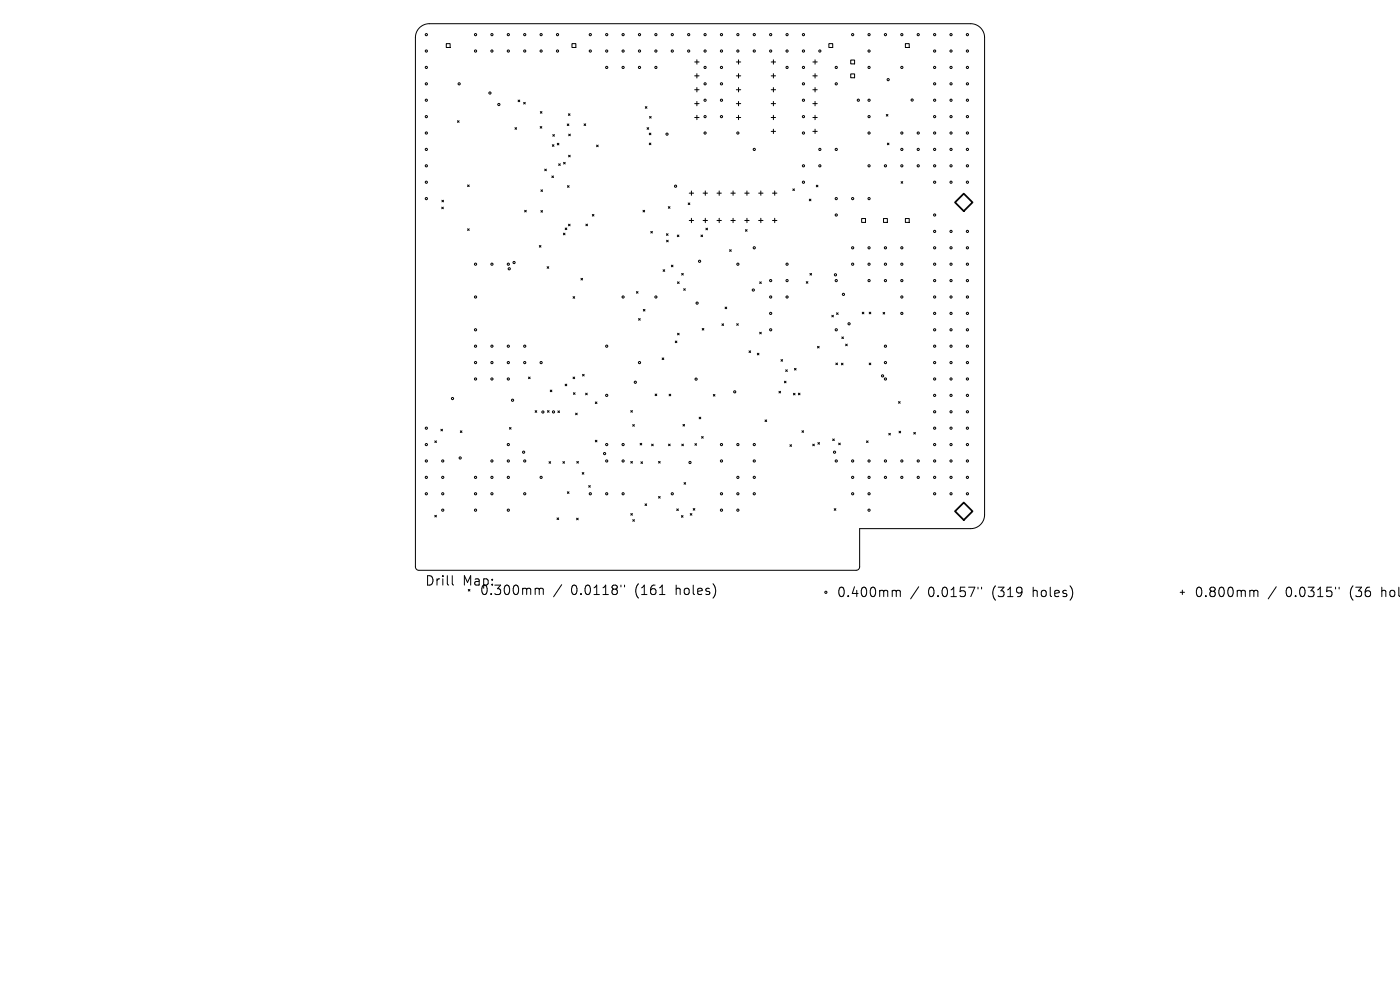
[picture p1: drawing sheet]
<svg xmlns="http://www.w3.org/2000/svg" width="297mm" height="210mm" viewBox="0 0 297 210" stroke-linecap="round" stroke-linejoin="round" font-family="sans-serif">
<defs><g id="words">
<g font-size="2.8">
<text x="90.1" y="124.5">Drill</text>
<text x="98.1" y="124.5">Map:</text>
<text x="101.7" y="126.5">0.300mm</text>
<text x="121.1" y="126.5">0.0118&quot;</text>
<text x="134.9" y="126.5">(161</text>
<text x="143.6" y="126.5">holes)</text>
<text x="177.4" y="126.9">0.400mm</text>
<text x="196.9" y="126.9">0.0157&quot;</text>
<text x="210.6" y="126.9">(319</text>
<text x="219.4" y="126.9">holes)</text>
<text x="253.3" y="126.9">0.800mm</text>
<text x="272.7" y="126.9">0.0315&quot;</text>
<text x="286.5" y="126.9">(36</text>
<text x="293.3" y="126.9">hole</text>
</g>
</g></defs>
<g fill="none" stroke="#000" stroke-width=".21">
<path d="M89 5.9a2.94 2.94 0 0 1 2.1-.9h114.8a2.95 2.95 0 0 1 3 3v101.2a2.95 2.95 0 0 1-3 2.9h-23.5v8.1a.74 .74 0 0 1-.8 .8h-92.7a.74 .74 0 0 1-.8-.8v-112.2a2.94 2.94 0 0 1 .9-2.1zM94.7 9.3h.8v.8h-.8zM121.3 9.3h.9v.8h-.9zM147.4 13.1h.9M147.4 16.1h.9M147.4 19h.9M147.8 12.7v.9M147.8 15.6v1M147.8 18.6v.9M156.2 13.1h.9M156.2 16.1h.9M156.2 19h.9"/>
<path d="M156.7 12.7v.9M156.7 15.6v1M156.7 18.6v.9M163.6 13.1h.9M163.6 16.1h.9M163.6 19h.9M164.1 12.7v.9M164.1 15.6v1M164.1 18.6v.9M172.4 13.1h1M172.4 16.1h1M172.4 19h1"/>
<path d="M172.9 12.7v.9M172.9 15.6v1M172.9 18.6v.9M175.8 9.3h.9v.8h-.9zM180.5 12.7h.8v.9h-.8zM180.5 15.7h.8v.8h-.8zM192.1 9.3h.8v.8h-.8zM97 25.6l.4 .4M97.4 25.6l-.4 .4M99.2 39.2l.3 .4M99.5 39.2l-.3 .4M109.3 27.1l.3 .3"/>
<path d="M109.6 27.1l-.3 .3M109.9 21.2l.4 .4M110.3 21.2l-.4 .4M111.1 21.7l.3 .4M111.4 21.7l-.3 .4M114.6 26.8l.3 .4M114.6 23.7l.4 .3M114.9 26.8l-.3 .4M115 23.7l-.4 .3M115.6 35.9l.3 .3M115.9 35.9l-.3 .3M117.1 37.3l.3 .4"/>
<path d="M117.2 30.7l.3 .3M117.3 28.5l.3 .4M117.4 37.3l-.3 .4M117.5 30.7l-.3 .3M117.6 28.5l-.3 .4M118.2 30.4l.4 .3M118.5 34.7l.4 .4M118.6 30.4l-.4 .3M118.9 34.7l-.4 .4M119.6 34.4l.3 .4M119.9 34.4l-.3 .4M120.3 26.3l.4 .3"/>
<path d="M120.4 39.4l.3 .3M120.6 24.1l.3 .4M120.6 32.9l.4 .4M120.6 28.5l.4 .3M120.7 26.3l-.4 .3M120.7 39.4l-.3 .3M120.9 24.1l-.3 .4M121 32.9l-.4 .4M121 28.5l-.4 .3M123.9 26.3l.4 .3M124.3 26.3l-.4 .3M126.6 30.8l.3 .3"/>
<path d="M126.9 30.8l-.3 .3M136.9 22.6l.3 .4M137.2 22.6l-.3 .4M137.3 27.1l.3 .3M137.6 27.1l-.3 .3M137.7 28.2l.4 .4M137.7 30.3l.4 .4M137.8 24.7l.3 .4M138.1 28.2l-.4 .4M138.1 30.3l-.4 .4M138.1 24.7l-.3 .4M147.4 22h.9"/>
<path d="M147.4 24.9h.9M147.8 21.5v.9M147.8 24.5v.9M156.2 22h.9M156.2 24.9h.9M156.7 21.5v.9M156.7 24.5v.9M163.6 22h.9M163.6 24.9h.9M163.6 27.9h.9M164.1 21.5v.9M164.1 24.5v.9"/>
<path d="M164.1 27.4v.9M172.4 22h1M172.4 24.9h1M172.4 27.9h1M172.9 21.5v.9M172.9 24.5v.9M172.9 27.4v.9M173.2 39.3l.3 .3M173.5 39.3l-.3 .3M188 24.3l.4 .3M188.2 30.4l.4 .3M188.4 24.3l-.4 .3"/>
<path d="M188.6 30.4l-.4 .3M191.2 38.5l.3 .4M191.5 38.5l-.3 .4M93.7 43.9l.4 .4M93.7 42.5l.4 .3M94.1 43.9l-.4 .4M94.1 42.5l-.4 .3M99.2 48.5l.3 .4M99.5 48.5l-.3 .4M111.3 44.6l.3 .4M111.6 44.6l-.3 .4M114.4 52.1l.4 .3"/>
<path d="M114.8 40.3l.3 .3M114.8 44.7l.3 .3M114.8 52.1l-.4 .3M115.1 40.3l-.3 .3M115.1 44.7l-.3 .3M116.1 56.6l.3 .3M116.4 56.6l-.3 .3M119.5 49.5l.4 .3M119.9 49.5l-.4 .3M119.9 48.4l.3 .3M120.2 48.4l-.3 .3M120.6 47.6l.3 .3"/>
<path d="M120.9 47.6l-.3 .3M123.2 59l.4 .4M123.6 59l-.4 .4M124.3 47.5l.3 .4M124.6 47.5l-.3 .4M125.7 45.5l.3 .3M126 45.5l-.3 .3M136.4 44.6l.4 .4M136.8 44.6l-.4 .4M138.1 49.1l.3 .3M138.4 49.1l-.3 .3M140.7 57.2l.3 .4"/>
<path d="M141 57.2l-.3 .4M141.4 49.6l.3 .3M141.4 51l.4 .3M141.7 49.6l-.3 .3M141.8 51l-.4 .3M141.8 43.8l.3 .4M142.1 43.8l-.3 .4M142.4 56.2l.4 .4M142.8 56.2l-.4 .4M143.7 49.9l.3 .3M143.7 59.8l.4 .3M144 49.9l-.3 .3"/>
<path d="M144.1 59.8l-.4 .3M144.6 58l.4 .3M145 58l-.4 .3M146 43.1l.3 .3M146.2 41h.9M146.2 46.8h.9M146.3 43.1l-.3 .3M146.7 40.5v.9M146.7 46.3v.9M148.7 49.9l.4 .3M149.1 49.9l-.4 .3M149.2 41h.9"/>
<path d="M149.2 46.8h.9M149.6 40.5v.9M149.6 46.3v.9M149.8 48.4l.3 .4M150.1 48.4l-.3 .4M152.1 41h.9M152.1 46.8h.9M152.6 40.5v.9M152.6 46.3v.9M154.8 53l.3 .3M155.1 41h.9M155.1 46.8h.9"/>
<path d="M155.1 53l-.3 .3M155.5 40.5v.9M155.5 46.3v.9M158 41h.9M158 46.8h.9M158.1 48.7l.4 .4M158.5 40.5v.9M158.5 46.3v.9M158.5 48.7l-.4 .4M160.9 41h1M160.9 46.8h1M161.2 59.8l.3 .3"/>
<path d="M161.4 40.5v.9M161.4 46.3v.9M161.5 59.8l-.3 .3M163.9 41h.9M163.9 46.8h.9M164.4 40.5v.9M164.4 46.3v.9M168.2 40.1l.3 .3M168.5 40.1l-.3 .3M171 59.7l.4 .4M171.4 59.7l-.4 .4M171.7 42.2l.3 .4"/>
<path d="M171.8 58l.4 .4M172 42.2l-.3 .4M172.2 58l-.4 .4M182.8 46.4h.8v.8h-.8zM187.4 46.4h.9v.8h-.9zM192.1 46.4h.8v.8h-.8zM112.1 80l.4 .3M112.5 80l-.4 .3M121.6 62.9l.3 .4M121.6 80l.3 .3M121.9 62.9l-.3 .4M121.9 80l-.3 .3"/>
<path d="M123.6 79.4l.3 .4M123.9 79.4l-.3 .4M135 61.9l.4 .3M135.4 61.9l-.4 .3M135.5 67.6l.3 .3M135.8 67.6l-.3 .3M136.5 65.6l.3 .4M136.8 65.6l-.3 .4M140.5 75.9l.3 .4M140.8 75.9l-.3 .4M143.3 72.3l.3 .4M143.6 72.3l-.3 .4"/>
<path d="M143.7 70.7l.4 .3M144.1 70.7l-.4 .3M145 61.2l.4 .4M145.4 61.2l-.4 .4M149 69.7l.3 .3M149.3 69.7l-.3 .3M153.2 68.7l.3 .3M153.5 68.7l-.3 .3M153.8 65.1l.4 .4M154.2 65.1l-.4 .4M156.3 68.7l.3 .3M156.6 68.7l-.3 .3"/>
<path d="M158.9 74.4l.3 .4M159.2 74.4l-.3 .4M160.7 74.9l.3 .4M161 74.9l-.3 .4M161.2 70.5l.3 .3M161.5 70.5l-.3 .3M165.7 76.3l.3 .3M166 76.3l-.3 .3M166.7 78.4l.3 .4M167 78.4l-.3 .4M168.5 78.1l.4 .4M168.9 78.1l-.4 .4"/>
<path d="M173.4 73.5l.4 .3M173.8 73.5l-.4 .3M176.5 66.9l.3 .3M176.8 66.9l-.3 .3M177.3 77l.4 .4M177.5 66.4l.3 .3M177.7 77l-.4 .4M177.8 66.4l-.3 .3M178.5 77l.4 .4M178.6 71.5l.3 .3M178.9 77l-.4 .4M178.9 71.5l-.3 .3"/>
<path d="M179.4 73l.3 .3M179.7 73l-.3 .3M182.9 66.2l.4 .4M183.3 66.2l-.4 .4M184.4 66.2l.3 .4M184.4 77l.3 .4M184.7 66.2l-.3 .4M184.7 77l-.3 .4M187.3 66.3l.4 .3M187.7 66.3l-.4 .3M92.2 93.5l.4 .4M92.6 93.5l-.4 .4"/>
<path d="M93.5 91.1l.4 .3M93.9 91.1l-.4 .3M97.7 91.4l.3 .3M98 91.4l-.3 .3M108.1 90.7l.3 .3M108.4 90.7l-.3 .3M113.5 87.1l.4 .4M113.9 87.1l-.4 .4M116.1 87.1l.4 .4M116.5 97.9l.3 .4M116.5 87.1l-.4 .4M116.7 82.7l.4 .4"/>
<path d="M116.8 97.9l-.3 .4M117.1 82.7l-.4 .4M118.4 87.2l.3 .3M118.7 87.2l-.3 .3M119.4 97.9l.4 .4M119.8 97.9l-.4 .4M119.9 81.5l.3 .3M120.2 81.5l-.3 .3M121.6 83.3l.4 .4M122 83.3l-.4 .4M122.1 87.6l.4 .4M122.4 97.9l.3 .3"/>
<path d="M122.5 87.6l-.4 .4M122.7 97.9l-.3 .3M124.2 83.4l.4 .4M124.6 83.4l-.4 .4M126.3 85.3l.3 .3M126.3 93.4l.3 .3M126.6 85.3l-.3 .3M126.6 93.4l-.3 .3M133.8 87.1l.4 .3M133.8 97.9l.4 .3M134.2 87.1l-.4 .3M134.2 97.9l-.4 .3"/>
<path d="M134.2 90.1l.4 .3M134.6 90.1l-.4 .3M135.8 94l.3 .4M136 98l.3 .3M136.1 94l-.3 .4M136.3 98l-.3 .3M138.2 94.2l.4 .4M138.6 94.2l-.4 .4M139 83.6l.3 .3M139.3 83.6l-.3 .3M139.7 97.9l.4 .3M140.1 97.9l-.4 .3"/>
<path d="M141.8 94.2l.4 .4M141.9 83.6l.4 .4M142.2 94.2l-.4 .4M142.3 83.6l-.4 .4M144.6 94.2l.4 .4M144.9 90l.3 .4M145 94.2l-.4 .4M145.2 90l-.3 .4M147.4 94.1l.4 .4M147.8 94.1l-.4 .4M148.3 88.5l.4 .3M148.7 88.5l-.4 .3"/>
<path d="M148.8 92.6l.4 .4M149.2 92.6l-.4 .4M151.3 83.7l.4 .3M151.7 83.7l-.4 .3M162.3 89.1l.3 .3M162.6 89.1l-.3 .3M165.2 83l.4 .4M165.6 83l-.4 .4M166.4 80.9l.4 .3M166.8 80.9l-.4 .3M167.6 94.3l.3 .4M167.9 94.3l-.3 .4"/>
<path d="M168.3 83.4l.4 .4M168.7 83.4l-.4 .4M169.4 83.4l.3 .4M169.7 83.4l-.3 .4M170.1 91.4l.4 .3M170.5 91.4l-.4 .3M172.4 94.2l.4 .4M172.8 94.2l-.4 .4M173.5 93.9l.4 .3M173.9 93.9l-.4 .3M176.6 93.1l.4 .4M177 93.1l-.4 .4"/>
<path d="M177.9 94l.4 .3M178.3 94l-.4 .3M183.8 93.5l.4 .4M184.2 93.5l-.4 .4M188.5 91.9l.4 .4M188.9 91.9l-.4 .4M190.6 85.2l.4 .3M190.7 91.5l.4 .3M191 85.2l-.4 .3M191.1 91.5l-.4 .3M193.8 91.7l.4 .4M194.2 91.7l-.4 .4"/>
<path d="M92.2 109.3l.4 .4M92.6 109.3l-.4 .4M118.2 109.9l.3 .3M118.5 109.9l-.3 .3M120.4 104.3l.3 .4M120.7 104.3l-.3 .4M122.3 109.9l.4 .4M122.7 109.9l-.4 .4M123.5 100.2l.4 .4M123.9 100.2l-.4 .4M124.9 103l.3 .4M125.2 103l-.3 .4"/>
<path d="M133.8 108.9l.4 .4M134.2 108.9l-.4 .4M134.2 110.2l.4 .4M134.6 110.2l-.4 .4M136.8 106.9l.4 .3M137.2 106.9l-.4 .3M139.7 105.3l.4 .4M140.1 105.3l-.4 .4M143.6 108l.3 .3M143.9 108l-.3 .3M144.6 109.4l.3 .3M144.9 109.4l-.3 .3"/>
<path d="M145.1 102.4l.4 .3M145.5 102.4l-.4 .3M146.4 108.9l.4 .4M146.8 108.9l-.4 .4M147.1 107.9l.3 .3M147.4 107.9l-.3 .3M177 107.9l.3 .3M177.3 107.9l-.3 .3M95.9 122.1v1.7l.3 .3M113.8 124.8h.3l.3 .3M114.4 125.1l.3-.3 .5 .1 .1 1.2M114.4 125.1v1"/>
<path d="M119.2 124l-1.8 2.6M131.7 124.1v.4M132.5 124.1v.4M139.9 126.1h1.2M189.6 125.2l.4 .1 .1 .2M190.1 125.5l.3-.3 .5 .1 .1 1.3M190.1 125.5v1.1M194.9 124.5l-1.7 2.5M207.5 124.6v.3M208.2 124.6v.3M250.4 125.6h.9M250.8 125.2v.9"/>
<path d="M265.4 125.2l.5 .1 .1 .2M266 125.5l.3-.3 .5 .1 .1 1.3M266 125.5v1.1M270.8 124.5l-1.8 2.5M283.3 124.6v.3M284.1 124.6v.3"/>
<circle cx="90.4" cy="14.3" r=".23"/>
<circle cx="90.4" cy="7.3" r=".23"/>
<circle cx="90.4" cy="10.8" r=".23"/>
<circle cx="90.4" cy="17.8" r=".23"/>
<circle cx="97.4" cy="17.8" r=".23"/>
<circle cx="100.9" cy="7.3" r=".23"/>
<circle cx="100.9" cy="10.8" r=".23"/>
<circle cx="103.9" cy="19.7" r=".23"/>
<circle cx="104.4" cy="7.3" r=".23"/>
<circle cx="104.4" cy="10.8" r=".23"/>
<circle cx="107.8" cy="7.3" r=".23"/>
<circle cx="107.8" cy="10.8" r=".23"/>
<circle cx="111.3" cy="7.3" r=".23"/>
<circle cx="111.3" cy="10.8" r=".23"/>
<circle cx="114.8" cy="7.3" r=".23"/>
<circle cx="114.8" cy="10.8" r=".23"/>
<circle cx="118.3" cy="7.3" r=".23"/>
<circle cx="118.3" cy="10.8" r=".23"/>
<circle cx="125.2" cy="7.3" r=".23"/>
<circle cx="125.2" cy="10.8" r=".23"/>
<circle cx="128.7" cy="14.3" r=".23"/>
<circle cx="128.7" cy="7.3" r=".23"/>
<circle cx="128.7" cy="10.8" r=".23"/>
<circle cx="132.2" cy="14.3" r=".23"/>
<circle cx="132.2" cy="7.3" r=".23"/>
<circle cx="132.2" cy="10.8" r=".23"/>
<circle cx="135.7" cy="14.3" r=".23"/>
<circle cx="135.7" cy="7.3" r=".23"/>
<circle cx="135.7" cy="10.8" r=".23"/>
<circle cx="139.1" cy="14.3" r=".23"/>
<circle cx="139.1" cy="7.3" r=".23"/>
<circle cx="139.1" cy="10.8" r=".23"/>
<circle cx="142.6" cy="7.3" r=".23"/>
<circle cx="142.6" cy="10.8" r=".23"/>
<circle cx="146.1" cy="7.3" r=".23"/>
<circle cx="146.1" cy="10.8" r=".23"/>
<circle cx="149.6" cy="14.3" r=".23"/>
<circle cx="149.6" cy="7.3" r=".23"/>
<circle cx="149.6" cy="10.8" r=".23"/>
<circle cx="149.6" cy="17.8" r=".23"/>
<circle cx="153.1" cy="14.3" r=".23"/>
<circle cx="153.1" cy="7.3" r=".23"/>
<circle cx="153.1" cy="10.8" r=".23"/>
<circle cx="153.1" cy="17.8" r=".23"/>
<circle cx="156.5" cy="7.3" r=".23"/>
<circle cx="156.5" cy="10.8" r=".23"/>
<circle cx="160" cy="7.3" r=".23"/>
<circle cx="160" cy="10.8" r=".23"/>
<circle cx="163.5" cy="7.3" r=".23"/>
<circle cx="163.5" cy="10.8" r=".23"/>
<circle cx="167" cy="14.3" r=".23"/>
<circle cx="167" cy="7.3" r=".23"/>
<circle cx="167" cy="10.8" r=".23"/>
<circle cx="170.4" cy="14.3" r=".23"/>
<circle cx="170.4" cy="7.3" r=".23"/>
<circle cx="170.4" cy="10.8" r=".23"/>
<circle cx="170.4" cy="17.8" r=".23"/>
<circle cx="173.9" cy="10.8" r=".23"/>
<circle cx="177.4" cy="14.3" r=".23"/>
<circle cx="177.4" cy="17.8" r=".23"/>
<circle cx="180.9" cy="7.3" r=".23"/>
<circle cx="184.4" cy="14.3" r=".23"/>
<circle cx="184.4" cy="7.3" r=".23"/>
<circle cx="184.4" cy="10.8" r=".23"/>
<circle cx="187.8" cy="7.3" r=".23"/>
<circle cx="188.4" cy="16.9" r=".23"/>
<circle cx="191.3" cy="14.3" r=".23"/>
<circle cx="191.3" cy="7.3" r=".23"/>
<circle cx="194.8" cy="7.3" r=".23"/>
<circle cx="198.3" cy="14.3" r=".23"/>
<circle cx="198.3" cy="7.3" r=".23"/>
<circle cx="198.3" cy="10.8" r=".23"/>
<circle cx="198.3" cy="17.8" r=".23"/>
<circle cx="201.8" cy="14.3" r=".23"/>
<circle cx="201.8" cy="7.3" r=".23"/>
<circle cx="201.8" cy="10.8" r=".23"/>
<circle cx="201.8" cy="17.8" r=".23"/>
<circle cx="205.2" cy="14.3" r=".23"/>
<circle cx="205.2" cy="7.3" r=".23"/>
<circle cx="205.2" cy="10.8" r=".23"/>
<circle cx="205.2" cy="17.8" r=".23"/>
<circle cx="90.4" cy="28.2" r=".23"/>
<circle cx="90.4" cy="21.3" r=".23"/>
<circle cx="90.4" cy="31.7" r=".23"/>
<circle cx="90.4" cy="35.2" r=".23"/>
<circle cx="90.4" cy="38.7" r=".23"/>
<circle cx="90.4" cy="24.7" r=".23"/>
<circle cx="105.8" cy="22.2" r=".23"/>
<circle cx="141.5" cy="28.5" r=".23"/>
<circle cx="143.3" cy="39.5" r=".23"/>
<circle cx="149.6" cy="28.2" r=".23"/>
<circle cx="149.6" cy="21.3" r=".23"/>
<circle cx="149.6" cy="24.7" r=".23"/>
<circle cx="153.1" cy="21.3" r=".23"/>
<circle cx="153.1" cy="24.7" r=".23"/>
<circle cx="156.5" cy="28.2" r=".23"/>
<circle cx="160" cy="31.7" r=".23"/>
<circle cx="170.4" cy="28.2" r=".23"/>
<circle cx="170.4" cy="21.3" r=".23"/>
<circle cx="170.4" cy="35.2" r=".23"/>
<circle cx="170.4" cy="38.7" r=".23"/>
<circle cx="170.4" cy="24.7" r=".23"/>
<circle cx="173.9" cy="31.7" r=".23"/>
<circle cx="173.9" cy="35.2" r=".23"/>
<circle cx="177.4" cy="31.7" r=".23"/>
<circle cx="182.1" cy="21.3" r=".23"/>
<circle cx="184.4" cy="28.2" r=".23"/>
<circle cx="184.4" cy="21.3" r=".23"/>
<circle cx="184.4" cy="35.2" r=".23"/>
<circle cx="184.4" cy="24.7" r=".23"/>
<circle cx="187.8" cy="35.2" r=".23"/>
<circle cx="191.3" cy="28.2" r=".23"/>
<circle cx="191.3" cy="31.7" r=".23"/>
<circle cx="191.3" cy="35.2" r=".23"/>
<circle cx="193.5" cy="21.2" r=".23"/>
<circle cx="194.8" cy="28.2" r=".23"/>
<circle cx="194.8" cy="31.7" r=".23"/>
<circle cx="194.8" cy="35.2" r=".23"/>
<circle cx="198.3" cy="28.2" r=".23"/>
<circle cx="198.3" cy="21.3" r=".23"/>
<circle cx="198.3" cy="31.7" r=".23"/>
<circle cx="198.3" cy="35.2" r=".23"/>
<circle cx="198.3" cy="38.7" r=".23"/>
<circle cx="198.3" cy="24.7" r=".23"/>
<circle cx="201.8" cy="28.2" r=".23"/>
<circle cx="201.8" cy="21.3" r=".23"/>
<circle cx="201.8" cy="31.7" r=".23"/>
<circle cx="201.8" cy="35.2" r=".23"/>
<circle cx="201.8" cy="38.7" r=".23"/>
<circle cx="201.8" cy="24.7" r=".23"/>
<circle cx="205.2" cy="28.2" r=".23"/>
<circle cx="205.2" cy="21.3" r=".23"/>
<circle cx="205.2" cy="31.7" r=".23"/>
<circle cx="205.2" cy="35.2" r=".23"/>
<circle cx="205.2" cy="38.7" r=".23"/>
<circle cx="205.2" cy="24.7" r=".23"/>
<circle cx="90.4" cy="42.1" r=".23"/>
<circle cx="100.9" cy="56" r=".23"/>
<circle cx="104.4" cy="56" r=".23"/>
<circle cx="107.8" cy="56" r=".23"/>
<circle cx="108" cy="57" r=".23"/>
<circle cx="109.1" cy="55.7" r=".23"/>
<circle cx="148.4" cy="55.4" r=".23"/>
<circle cx="156.5" cy="56" r=".23"/>
<circle cx="160" cy="52.6" r=".23"/>
<circle cx="163.5" cy="59.5" r=".23"/>
<circle cx="167" cy="59.5" r=".23"/>
<circle cx="167" cy="56" r=".23"/>
<circle cx="177.2" cy="58.3" r=".23"/>
<circle cx="177.4" cy="59.5" r=".23"/>
<circle cx="177.4" cy="45.6" r=".23"/>
<circle cx="177.4" cy="42.1" r=".23"/>
<circle cx="180.9" cy="52.6" r=".23"/>
<circle cx="180.9" cy="56" r=".23"/>
<circle cx="180.9" cy="42.1" r=".23"/>
<circle cx="184.4" cy="59.5" r=".23"/>
<circle cx="184.4" cy="52.6" r=".23"/>
<circle cx="184.4" cy="56" r=".23"/>
<circle cx="184.4" cy="42.1" r=".23"/>
<circle cx="187.8" cy="59.5" r=".23"/>
<circle cx="187.8" cy="52.6" r=".23"/>
<circle cx="187.8" cy="56" r=".23"/>
<circle cx="191.3" cy="59.5" r=".23"/>
<circle cx="191.3" cy="52.6" r=".23"/>
<circle cx="191.3" cy="56" r=".23"/>
<circle cx="198.3" cy="59.5" r=".23"/>
<circle cx="198.3" cy="52.6" r=".23"/>
<circle cx="198.3" cy="56" r=".23"/>
<circle cx="198.3" cy="45.6" r=".23"/>
<circle cx="198.3" cy="49.1" r=".23"/>
<circle cx="201.8" cy="59.5" r=".23"/>
<circle cx="201.8" cy="52.6" r=".23"/>
<circle cx="201.8" cy="56" r=".23"/>
<circle cx="201.8" cy="49.1" r=".23"/>
<circle cx="205.2" cy="59.5" r=".23"/>
<circle cx="205.2" cy="52.6" r=".23"/>
<circle cx="205.2" cy="56" r=".23"/>
<circle cx="205.2" cy="49.1" r=".23"/>
<circle cx="100.9" cy="70" r=".23"/>
<circle cx="100.9" cy="63" r=".23"/>
<circle cx="100.9" cy="76.9" r=".23"/>
<circle cx="100.9" cy="73.4" r=".23"/>
<circle cx="104.4" cy="76.9" r=".23"/>
<circle cx="104.4" cy="73.4" r=".23"/>
<circle cx="107.8" cy="73.4" r=".23"/>
<circle cx="107.8" cy="76.9" r=".23"/>
<circle cx="111.3" cy="76.9" r=".23"/>
<circle cx="111.3" cy="73.4" r=".23"/>
<circle cx="114.8" cy="76.9" r=".23"/>
<circle cx="128.7" cy="73.4" r=".23"/>
<circle cx="132.2" cy="63" r=".23"/>
<circle cx="135.7" cy="76.9" r=".23"/>
<circle cx="139.1" cy="63" r=".23"/>
<circle cx="147.9" cy="64.3" r=".23"/>
<circle cx="159.8" cy="61.5" r=".23"/>
<circle cx="163.5" cy="66.5" r=".23"/>
<circle cx="163.5" cy="70" r=".23"/>
<circle cx="163.5" cy="63" r=".23"/>
<circle cx="167" cy="63" r=".23"/>
<circle cx="177.4" cy="70" r=".23"/>
<circle cx="178.9" cy="62.4" r=".23"/>
<circle cx="180.1" cy="68.7" r=".23"/>
<circle cx="187.2" cy="79.7" r=".23"/>
<circle cx="187.8" cy="73.4" r=".23"/>
<circle cx="187.8" cy="76.9" r=".23"/>
<circle cx="191.3" cy="66.5" r=".23"/>
<circle cx="191.3" cy="63" r=".23"/>
<circle cx="198.3" cy="66.5" r=".23"/>
<circle cx="198.3" cy="70" r=".23"/>
<circle cx="198.3" cy="63" r=".23"/>
<circle cx="198.3" cy="76.9" r=".23"/>
<circle cx="198.3" cy="73.4" r=".23"/>
<circle cx="201.8" cy="66.5" r=".23"/>
<circle cx="201.8" cy="70" r=".23"/>
<circle cx="201.8" cy="76.9" r=".23"/>
<circle cx="201.8" cy="63" r=".23"/>
<circle cx="201.8" cy="73.4" r=".23"/>
<circle cx="205.2" cy="66.5" r=".23"/>
<circle cx="205.2" cy="70" r=".23"/>
<circle cx="205.2" cy="63" r=".23"/>
<circle cx="205.2" cy="76.9" r=".23"/>
<circle cx="205.2" cy="73.4" r=".23"/>
<circle cx="90.4" cy="97.8" r=".23"/>
<circle cx="90.4" cy="90.8" r=".23"/>
<circle cx="90.4" cy="94.3" r=".23"/>
<circle cx="93.9" cy="97.8" r=".23"/>
<circle cx="96" cy="84.5" r=".23"/>
<circle cx="97.6" cy="97.1" r=".23"/>
<circle cx="100.9" cy="80.4" r=".23"/>
<circle cx="104.4" cy="97.8" r=".23"/>
<circle cx="104.4" cy="80.4" r=".23"/>
<circle cx="107.8" cy="97.8" r=".23"/>
<circle cx="107.8" cy="94.3" r=".23"/>
<circle cx="107.8" cy="80.4" r=".23"/>
<circle cx="108.7" cy="84.9" r=".23"/>
<circle cx="111.1" cy="95.9" r=".23"/>
<circle cx="111.3" cy="97.8" r=".23"/>
<circle cx="115.2" cy="87.4" r=".23"/>
<circle cx="117.4" cy="87.4" r=".23"/>
<circle cx="128.3" cy="96.2" r=".23"/>
<circle cx="128.7" cy="97.8" r=".23"/>
<circle cx="128.7" cy="83.9" r=".23"/>
<circle cx="128.7" cy="94.3" r=".23"/>
<circle cx="132.2" cy="97.8" r=".23"/>
<circle cx="132.2" cy="94.3" r=".23"/>
<circle cx="134.8" cy="81.1" r=".23"/>
<circle cx="146.4" cy="98.1" r=".23"/>
<circle cx="147.7" cy="80.4" r=".23"/>
<circle cx="153.1" cy="97.8" r=".23"/>
<circle cx="153.1" cy="94.3" r=".23"/>
<circle cx="155.9" cy="83.1" r=".23"/>
<circle cx="156.5" cy="94.3" r=".23"/>
<circle cx="160" cy="97.8" r=".23"/>
<circle cx="160" cy="94.3" r=".23"/>
<circle cx="177" cy="95.9" r=".23"/>
<circle cx="177.4" cy="97.8" r=".23"/>
<circle cx="180.9" cy="97.8" r=".23"/>
<circle cx="184.4" cy="97.8" r=".23"/>
<circle cx="187.8" cy="97.8" r=".23"/>
<circle cx="187.8" cy="80.4" r=".23"/>
<circle cx="191.3" cy="97.8" r=".23"/>
<circle cx="194.8" cy="97.8" r=".23"/>
<circle cx="198.3" cy="97.8" r=".23"/>
<circle cx="198.3" cy="90.8" r=".23"/>
<circle cx="198.3" cy="83.9" r=".23"/>
<circle cx="198.3" cy="87.4" r=".23"/>
<circle cx="198.3" cy="94.3" r=".23"/>
<circle cx="198.3" cy="80.4" r=".23"/>
<circle cx="201.8" cy="97.8" r=".23"/>
<circle cx="201.8" cy="90.8" r=".23"/>
<circle cx="201.8" cy="83.9" r=".23"/>
<circle cx="201.8" cy="87.4" r=".23"/>
<circle cx="201.8" cy="94.3" r=".23"/>
<circle cx="201.8" cy="80.4" r=".23"/>
<circle cx="205.2" cy="97.8" r=".23"/>
<circle cx="205.2" cy="90.8" r=".23"/>
<circle cx="205.2" cy="83.9" r=".23"/>
<circle cx="205.2" cy="87.4" r=".23"/>
<circle cx="205.2" cy="94.3" r=".23"/>
<circle cx="205.2" cy="80.4" r=".23"/>
<circle cx="90.4" cy="101.3" r=".23"/>
<circle cx="90.4" cy="104.7" r=".23"/>
<circle cx="93.9" cy="101.3" r=".23"/>
<circle cx="93.9" cy="104.7" r=".23"/>
<circle cx="93.9" cy="108.2" r=".23"/>
<circle cx="100.9" cy="101.3" r=".23"/>
<circle cx="100.9" cy="104.7" r=".23"/>
<circle cx="100.9" cy="108.2" r=".23"/>
<circle cx="104.4" cy="101.3" r=".23"/>
<circle cx="104.4" cy="104.7" r=".23"/>
<circle cx="107.8" cy="101.3" r=".23"/>
<circle cx="107.8" cy="108.2" r=".23"/>
<circle cx="111.3" cy="104.7" r=".23"/>
<circle cx="114.8" cy="101.3" r=".23"/>
<circle cx="125.2" cy="104.7" r=".23"/>
<circle cx="128.7" cy="104.7" r=".23"/>
<circle cx="132.2" cy="104.7" r=".23"/>
<circle cx="142.6" cy="104.7" r=".23"/>
<circle cx="153.1" cy="104.7" r=".23"/>
<circle cx="153.1" cy="108.2" r=".23"/>
<circle cx="156.5" cy="101.3" r=".23"/>
<circle cx="156.5" cy="104.7" r=".23"/>
<circle cx="156.5" cy="108.2" r=".23"/>
<circle cx="160" cy="101.3" r=".23"/>
<circle cx="160" cy="104.7" r=".23"/>
<circle cx="180.9" cy="101.3" r=".23"/>
<circle cx="180.9" cy="104.7" r=".23"/>
<circle cx="184.4" cy="101.3" r=".23"/>
<circle cx="184.4" cy="108.2" r=".23"/>
<circle cx="184.4" cy="104.7" r=".23"/>
<circle cx="187.8" cy="101.3" r=".23"/>
<circle cx="191.3" cy="101.3" r=".23"/>
<circle cx="194.8" cy="101.3" r=".23"/>
<circle cx="198.3" cy="101.3" r=".23"/>
<circle cx="198.3" cy="104.7" r=".23"/>
<circle cx="201.8" cy="101.3" r=".23"/>
<circle cx="201.8" cy="104.7" r=".23"/>
<circle cx="205.2" cy="101.3" r=".23"/>
<circle cx="205.2" cy="104.7" r=".23"/>
<circle cx="175.2" cy="125.6" r=".23"/>
</g>
<path d="M204.5 41.1l1.8 1.8-1.8 1.9-1.9-1.9zM204.5 106.6l1.8 1.9-1.8 1.8-1.9-1.8z" fill="none" stroke="#000" stroke-width=".37"/>
<use href="#words"/>
</svg>
